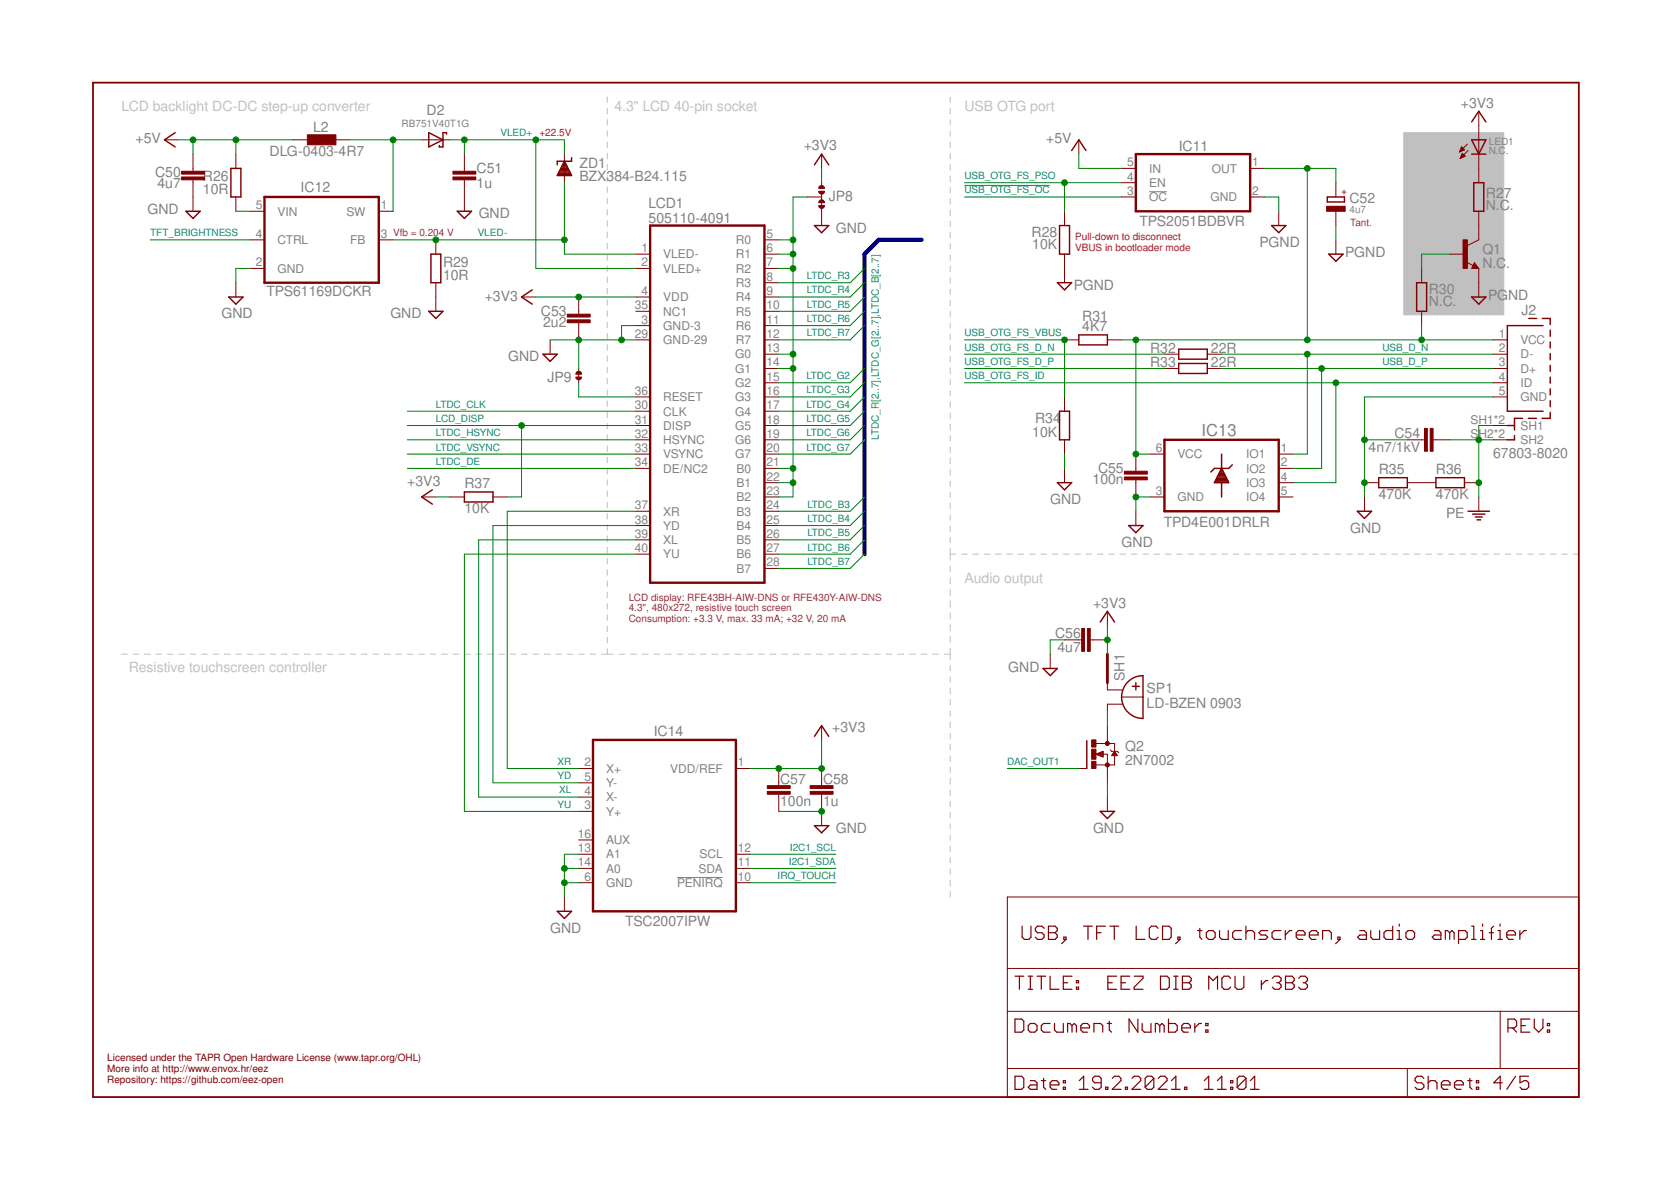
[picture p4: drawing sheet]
<svg xmlns="http://www.w3.org/2000/svg" width="297mm" height="210mm" viewBox="0 0 297 210" stroke-linecap="round" stroke-linejoin="round" font-family="sans-serif">
<defs><g id="words">
<text font-size="2.9" fill="#808080" x="213.6" y="77.5">IC13</text>
<g font-size="2.5" fill="#c0c0c0">
<text x="21.6" y="19.8">LCD backlight DC-DC step-up converter</text>
<text x="109.2" y="19.8">4.3&quot; LCD 40-pin socket</text>
<text x="171.4" y="19.8">USB OTG port</text>
<text x="171.4" y="103.6">Audio output</text>
<text x="22.9" y="119.4">Resistive touchscreen controller</text>
</g>
<g font-size="2.5" fill="#808080">
<text x="55.7" y="23.5">L2</text>
<text x="75.8" y="20.4">D2</text>
<text x="259.7" y="19.1">+3V3</text>
<text x="24.1" y="25.5">+5V</text>
<text x="47.9" y="27.8">DLG-0403-4R7</text>
<text x="103" y="29.9">ZD1</text>
<text x="142.9" y="26.6">+3V3</text>
<text x="186" y="25.5">+5V</text>
<text x="209.5" y="26.8">IC11</text>
<text x="27.6" y="31.5">C50</text>
<text x="28" y="33.4">4u7</text>
<text x="36.1" y="34.5">10R</text>
<text x="36.1" y="32.2">R26</text>
<text x="53.4" y="34.1">IC12</text>
<text x="84.7" y="33.4">1u</text>
<text x="84.7" y="30.8">C51</text>
<text x="103" y="32.1">BZX384-B24.115</text>
<text x="147.3" y="35.6">JP8</text>
<text x="264.1" y="35.1">R2</text>
<text x="267.3" y="35.1">7</text>
<text x="26.2" y="38.1">GND</text>
<text x="85.1" y="38.8">GND</text>
<text x="115.3" y="39.6">505110-4091</text>
<text x="115.3" y="37">LCD1</text>
<text x="148.6" y="41.4">GND</text>
<text x="202.6" y="40.1">TPS2051BDBVR</text>
<text x="239.9" y="36.2">C52</text>
<text x="264.1" y="37.3">N.C.</text>
<text x="78.8" y="47.5">R29</text>
<text x="183.4" y="42.1">R28</text>
<text x="183.5" y="44.3">10K</text>
<text x="223.9" y="43.9">PGND</text>
<text x="239.1" y="45.7">PGND</text>
<text x="263.5" y="47.7">N.C</text>
<text x="263.5" y="45.2">Q1</text>
<text x="267.7" y="47.7">.</text>
<text x="47.4" y="52.6">TPS61169DCKR</text>
<text x="78.8" y="49.7">10R</text>
<text x="86.2" y="53.4">+3V3</text>
<text x="190.9" y="51.5">PGND</text>
<text x="254" y="52.3">R30</text>
<text x="264.5" y="53.3">PGND</text>
<text x="39.4" y="56.6">GND</text>
<text x="69.4" y="56.6">GND</text>
<text x="96.1" y="56.2">C53</text>
<text x="96.5" y="58.1">2u2</text>
<text x="192.4" y="58.9">4K7</text>
<text x="192.4" y="57">R31</text>
<text x="254" y="54.4">N.C.</text>
<text x="270.5" y="56">J2</text>
<text x="90.3" y="64.2">GND</text>
<text x="204.5" y="62.7">R32</text>
<text x="204.5" y="65.2">R33</text>
<text x="215.3" y="62.7">22R</text>
<text x="215.3" y="65.2">22R</text>
<text x="97.3" y="67.9">JP9</text>
<text x="183.5" y="77.7">10K</text>
<text x="184" y="75.1">R34</text>
<text x="247.9" y="77.8">C54</text>
<text x="243.3" y="80.3">4n7/1kV</text>
<text x="265.4" y="81.4">67803-8020</text>
<text x="72.4" y="86.4">+3V3</text>
<text x="82.6" y="86.8">R37</text>
<text x="186.7" y="89.6">GND</text>
<text x="194.2" y="86">100n</text>
<text x="195.2" y="84.1">C55</text>
<text x="245.1" y="88.7">470K</text>
<text x="245.1" y="84.3">R35</text>
<text x="255.2" y="88.7">470K</text>
<text x="255.2" y="84.3">R36</text>
<text x="82.6" y="91.3">10K</text>
<text x="206.9" y="93.6">TPD4E001DRLR</text>
<text x="240" y="94.7">GND</text>
<text x="257.1" y="92">PE</text>
<text x="199.4" y="97.2">GND</text>
<text x="187.6" y="113.3">C56</text>
<text x="194.3" y="108">+3V3</text>
<text x="179.2" y="119.4">GND</text>
<text x="188" y="115.9">4u7</text>
<text x="199.9" y="121" transform="rotate(-90 199.9 121)">SH1</text>
<text x="203.8" y="125.8">LD-BZEN 0903</text>
<text x="203.8" y="123.3">SP1</text>
<text x="116.2" y="130.9">IC14</text>
<text x="148" y="130.1">+3V3</text>
<text x="200" y="135.9">2N7002</text>
<text x="200" y="133.4">Q2</text>
<text x="138.7" y="143.2">100n</text>
<text x="138.7" y="139.4">C57</text>
<text x="146.3" y="143.2">1u</text>
<text x="146.3" y="139.4">C58</text>
<text x="148.6" y="148">GND</text>
<text x="194.3" y="148">GND</text>
<text x="97.8" y="165.8">GND</text>
<text x="111.1" y="164.5">TSC2007IPW</text>
</g>
<g font-size="2.1" fill="#808080">
<text x="200.4" y="29.6">5</text>
<text x="222.6" y="29.6">1</text>
<text x="200.4" y="32.1">4</text>
<text x="200.4" y="34.7">3</text>
<text x="204.3" y="33.2">EN</text>
<text x="204.3" y="35.8">OC</text>
<text x="204.3" y="30.7">IN</text>
<text x="215.2" y="35.8">GND</text>
<text x="215.4" y="30.7">OUT</text>
<text x="222.6" y="34.7">2</text>
<text x="45.5" y="37.2">5</text>
<text x="49.3" y="38.3">VIN</text>
<text x="61.6" y="38.3">SW</text>
<text x="67.7" y="37.2">1</text>
<text x="45.5" y="47.3">2</text>
<text x="45.5" y="42.3">4</text>
<text x="49.3" y="43.4">CTRL</text>
<text x="62.3" y="43.4">FB</text>
<text x="67.7" y="42.3">3</text>
<text x="114" y="47.3">2</text>
<text x="114" y="44.8">1</text>
<text x="117.9" y="45.9">VLED-</text>
<text x="130.8" y="43.4">R0</text>
<text x="130.8" y="45.9">R1</text>
<text x="136.2" y="42.3">5</text>
<text x="136.2" y="44.8">6</text>
<text x="136.2" y="47.3">7</text>
<text x="49.3" y="48.5">GND</text>
<text x="114" y="52.4">4</text>
<text x="117.9" y="48.5">VLED+</text>
<text x="117.9" y="53.5">VDD</text>
<text x="130.8" y="48.5">R2</text>
<text x="130.8" y="51">R3</text>
<text x="130.8" y="53.5">R4</text>
<text x="136.2" y="49.9">8</text>
<text x="136.2" y="52.4">9</text>
<text x="112.8" y="55">35</text>
<text x="114" y="57.5">3</text>
<text x="117.9" y="56.1">NC1</text>
<text x="117.9" y="58.6">GND-3</text>
<text x="130.8" y="56.1">R5</text>
<text x="130.8" y="58.6">R6</text>
<text x="136.2" y="55">10</text>
<text x="136.2" y="57.5">11</text>
<text x="112.8" y="60">29</text>
<text x="117.9" y="61.2">GND-29</text>
<text x="130.7" y="63.7">G0</text>
<text x="130.8" y="61.2">R7</text>
<text x="136.2" y="60">12</text>
<text x="136.2" y="62.6">13</text>
<text x="136.2" y="65.1">14</text>
<text x="266.4" y="65.1">3</text>
<text x="266.4" y="62.6">2</text>
<text x="266.4" y="60">1</text>
<text x="270.3" y="63.7">D-</text>
<text x="270.3" y="61.2">VCC</text>
<text x="112.8" y="70.2">36</text>
<text x="117.9" y="71.3">RESET</text>
<text x="130.7" y="66.2">G1</text>
<text x="130.7" y="68.8">G2</text>
<text x="130.7" y="71.3">G3</text>
<text x="136.2" y="67.7">15</text>
<text x="136.2" y="70.2">16</text>
<text x="266.4" y="70.2">5</text>
<text x="266.4" y="67.7">4</text>
<text x="270.3" y="71.3">GND</text>
<text x="270.3" y="68.8">ID</text>
<text x="270.3" y="66.2">D+</text>
<text x="112.8" y="72.7">30</text>
<text x="112.8" y="75.3">31</text>
<text x="112.8" y="77.8">32</text>
<text x="117.9" y="73.9">CLK</text>
<text x="117.9" y="76.4">DISP</text>
<text x="130.7" y="73.9">G4</text>
<text x="130.7" y="76.4">G5</text>
<text x="136.2" y="72.7">17</text>
<text x="136.2" y="75.3">18</text>
<text x="136.2" y="77.8">19</text>
<text x="261.4" y="75.3">SH1*2</text>
<text x="261.4" y="77.8">SH2*2</text>
<text x="270.3" y="76.4">SH1</text>
<text x="112.8" y="82.9">34</text>
<text x="112.8" y="80.4">33</text>
<text x="117.9" y="78.9">HSYNC</text>
<text x="117.9" y="81.5">VSYNC</text>
<text x="130.7" y="78.9">G6</text>
<text x="130.7" y="81.5">G7</text>
<text x="136.2" y="80.4">20</text>
<text x="136.2" y="82.9">21</text>
<text x="205.5" y="80.4">6</text>
<text x="209.3" y="81.5">VCC</text>
<text x="221.5" y="81.5">IO1</text>
<text x="227.7" y="80.4">1</text>
<text x="227.7" y="82.9">2</text>
<text x="270.3" y="78.9">SH2</text>
<text x="117.9" y="84">DE/NC2</text>
<text x="130.9" y="84">B0</text>
<text x="130.9" y="86.6">B1</text>
<text x="130.9" y="89.1">B2</text>
<text x="136.2" y="85.4">22</text>
<text x="136.2" y="88">23</text>
<text x="205.5" y="88">3</text>
<text x="209.3" y="89.1">GND</text>
<text x="221.5" y="84">IO2</text>
<text x="221.5" y="86.6">IO3</text>
<text x="221.5" y="89.1">IO4</text>
<text x="227.7" y="85.4">4</text>
<text x="227.7" y="88">5</text>
<text x="112.8" y="90.5">37</text>
<text x="112.8" y="93.1">38</text>
<text x="112.8" y="95.6">39</text>
<text x="117.9" y="91.6">XR</text>
<text x="117.9" y="94.2">YD</text>
<text x="130.9" y="91.6">B3</text>
<text x="130.9" y="94.2">B4</text>
<text x="136.2" y="90.5">24</text>
<text x="136.2" y="93.1">25</text>
<text x="136.2" y="95.6">26</text>
<text x="112.8" y="98.1">40</text>
<text x="117.9" y="96.7">XL</text>
<text x="117.9" y="99.3">YU</text>
<text x="130.9" y="96.7">B5</text>
<text x="130.9" y="99.3">B6</text>
<text x="130.9" y="101.8">B7</text>
<text x="136.2" y="98.1">27</text>
<text x="136.2" y="100.7">28</text>
<text x="103.9" y="136.2">2</text>
<text x="107.8" y="137.3">X+</text>
<text x="119.1" y="137.3">VDD/REF</text>
<text x="131.2" y="136.2">1</text>
<text x="103.9" y="138.8">5</text>
<text x="103.9" y="141.3">4</text>
<text x="103.9" y="143.8">3</text>
<text x="107.8" y="139.9">Y-</text>
<text x="107.8" y="142.4">X-</text>
<text x="102.7" y="148.9">16</text>
<text x="107.8" y="145">Y+</text>
<text x="102.7" y="154">14</text>
<text x="102.7" y="151.5">13</text>
<text x="107.8" y="155.1">A0</text>
<text x="107.8" y="152.6">A1</text>
<text x="107.8" y="150">AUX</text>
<text x="124.2" y="155.1">SDA</text>
<text x="124.3" y="152.6">SCL</text>
<text x="131.2" y="154">11</text>
<text x="131.2" y="151.5">12</text>
<text x="103.9" y="156.5">6</text>
<text x="107.8" y="157.7">GND</text>
<text x="120.4" y="157.7">PENIRQ</text>
<text x="131.2" y="156.5">10</text>
</g>
<g font-size="1.8" fill="#808080">
<text x="71.4" y="22.6">RB751V40T1G</text>
<text x="264.6" y="27.4">N.C</text>
<text x="264.6" y="25.7">LED1</text>
<text x="267.7" y="27.4">.</text>
<text x="239.9" y="37.8">4u7</text>
</g>
<g font-size="1.8" fill="#008080">
<text x="89" y="24.2">VLED+</text>
<text x="171.4" y="34.4">USB_OTG_FS_OC</text>
<text x="171.4" y="31.8">USB_OTG_FS_PSO</text>
<text x="26.7" y="42">TFT_BRIGHTNESS</text>
<text x="84.9" y="42">VLED-</text>
<text x="143.4" y="52.1">LTDC_R4</text>
<text x="143.4" y="49.6">LTDC_R3</text>
<text x="143.4" y="59.8">LTDC_R7</text>
<text x="143.4" y="57.2">LTDC_R6</text>
<text x="143.4" y="54.7">LTDC_R5</text>
<text x="171.4" y="59.8">USB_OTG_FS_VBUS</text>
<text x="171.4" y="62.3">USB_OTG_FS_D_N</text>
<text x="171.4" y="64.8">USB_OTG_FS_D_P</text>
<text x="245.7" y="64.8">USB_D_P</text>
<text x="245.7" y="62.3">USB_D_N</text>
<text x="143.3" y="67.4">LTDC_G2</text>
<text x="143.3" y="69.9">LTDC_G3</text>
<text x="171.4" y="67.4">USB_OTG_FS_ID</text>
<text x="77.5" y="72.5">LTDC_CLK</text>
<text x="77.5" y="77.5">LTDC_HSYNC</text>
<text x="77.5" y="75">LCD_DISP</text>
<text x="143.3" y="72.5">LTDC_G4</text>
<text x="143.3" y="75">LTDC_G5</text>
<text x="143.3" y="77.5">LTDC_G6</text>
<text x="77.5" y="80.1">LTDC_VSYNC</text>
<text x="77.5" y="82.6">LTDC_DE</text>
<text x="143.3" y="80.1">LTDC_G7</text>
<text x="156.2" y="78.2" transform="rotate(-90 156.2 78.2)">LTDC_R[2..7],LTDC_G[2..7],LTDC_B[2..7]</text>
<text x="143.5" y="95.3">LTDC_B5</text>
<text x="143.5" y="92.8">LTDC_B4</text>
<text x="143.5" y="90.2">LTDC_B3</text>
<text x="143.5" y="100.4">LTDC_B7</text>
<text x="143.5" y="97.9">LTDC_B6</text>
<text x="99.1" y="135.9">XR</text>
<text x="179.1" y="135.9">DAC_OUT1</text>
<text x="99.1" y="138.5">YD</text>
<text x="99.1" y="143.6">YU</text>
<text x="99.4" y="141">XL</text>
<text x="140.2" y="153.7">I2C1_SDA</text>
<text x="140.4" y="151.2">I2C1_SCL</text>
<text x="138.2" y="156.3">IRQ_TOUCH</text>
</g>
<g font-size="1.8" fill="#f00">
<text x="95.9" y="24.2">+22.5V</text>
<text x="191.1" y="42.6">Pull-down to disconnect</text>
<text x="191.1" y="44.5">VBUS in bootloader mode</text>
</g>
<g font-size="1.8" fill="#800000">
<text x="239.3" y="34.6" transform="rotate(-90 239.3 34.6)">+</text>
<text x="19.1" y="188.6">Licensed under the TAPR Open Hardware License (www.tapr.org/OHL)</text>
<text x="19.1" y="190.5">More info at http://www.envox.hr/eez</text>
<text x="19.1" y="192.4">Repository: https://github.com/eez-open</text>
</g>
<g font-size="1.8" fill="#800080">
<text x="69.9" y="42">Vfb = 0.204 V</text>
<text x="240" y="40.1">Tant.</text>
<text x="111.8" y="106.7">LCD display: RFE43BH-AIW-DNS or RFE430Y-AIW-DNS</text>
<text x="111.8" y="110.6">Consumption: +3.3 V, max. 33 mA; +32 V, 20 mA</text>
<text x="111.8" y="108.6">4.3&quot;, 480x272, resistive touch screen</text>
</g>
</g></defs>
<g fill="none" stroke="#c0c0c0" stroke-width=".18">
<path d="M107.9 17.2v1M107.9 19.2v1M168.9 17.2v1M168.9 19.2v1M107.9 21.2v1M107.9 23.2v1M107.9 25.2v1M107.9 27.2v1M107.9 29.2v1M107.9 31.2v1M107.9 33.2v1M107.9 35.2v1"/>
<path d="M107.9 37.2v1M107.9 39.2v1M168.9 21.3v.9M168.9 23.2v1.1M168.9 25.3v1M168.9 27.3v1M168.9 29.3v1M168.9 31.3v1M168.9 33.3v1M168.9 35.3v1M168.9 37.3v1M168.9 39.3v1"/>
<path d="M107.9 41.2v1M107.9 43.2v1M107.9 45.2v1M107.9 47.2v1M107.9 49.2v1M107.9 51.2v1M107.9 53.3v1M107.9 55.2v1M107.9 57.3v1M107.9 59.2v1M168.9 41.3v1M168.9 43.3v1"/>
<path d="M168.9 45.3v1M168.9 47.3v1M168.9 49.3v1M168.9 51.4v.9M168.9 53.3v1.1M168.9 55.4v1M168.9 57.4v1M168.9 59.4v1M107.9 61.3v1M107.9 63.2v1M107.9 65.3v1M107.9 67.2v1"/>
<path d="M107.9 69.3v1M107.9 71.2v1M107.9 73.3v1M107.9 75.2v1.1M107.9 77.3v1M107.9 79.2v1.1M168.9 61.4v1M168.9 63.4v1M168.9 65.4v1M168.9 67.4v1M168.9 69.4v1M168.9 71.4v1"/>
<path d="M168.9 73.4v1M168.9 75.4v1M168.9 77.4v1M168.9 79.4v1M107.9 81.3v1M107.9 83.2v1.1M107.9 85.3v1M107.9 87.2v1.1M107.9 89.3v1M107.9 91.2v1.1M107.9 93.3v1M107.9 95.2v1.1"/>
<path d="M107.9 97.3v1M107.9 99.3v1M168.9 81.4v1M168.9 83.4v1.1M168.9 85.4v1M168.9 87.5v1M168.9 89.5v1M168.9 91.5v1M168.9 93.5v1M168.9 95.5v1M168.9 97.5v2.1M168.9 98.5h1"/>
<path d="M170.9 98.5h1M172.9 98.5h1M174.9 98.5h1.1M177 98.5h1M179 98.5h1M181 98.5h1M183 98.5h1M185 98.5h1M187 98.5h1M189 98.5h1.1M191.1 98.5h1M193.1 98.5h1"/>
<path d="M195.1 98.5h1M197.1 98.5h1M199.1 98.5h1M201.1 98.5h1M203.1 98.5h1.1M205.1 98.5h1.1M207.2 98.5h1M209.2 98.5h1M211.2 98.5h1M213.2 98.5h1M215.2 98.5h1M217.2 98.5h1"/>
<path d="M219.2 98.5h1M221.3 98.5h1M223.3 98.5h1M225.3 98.5h1M227.3 98.5h1M229.3 98.5h1M231.3 98.5h1M233.3 98.5h1M235.3 98.5h1M237.4 98.5h1M239.4 98.5h1M241.4 98.5h1"/>
<path d="M243.4 98.5h1M245.4 98.5h1M247.4 98.5h1M249.4 98.5h1M251.4 98.5h1.1M253.4 98.5h1.1M255.5 98.5h1M257.5 98.5h1M259.5 98.5h1M261.5 98.5h1M263.5 98.5h1M265.5 98.5h1.1"/>
<path d="M267.5 98.5h1.1M269.6 98.5h1M271.6 98.5h1M273.6 98.5h1M275.6 98.5h1M277.6 98.5h1M279.6 98.5h1M21.6 116.3h1M23.6 116.3h1.1M25.7 116.3h1M27.7 116.3h1M29.7 116.3h1.1"/>
<path d="M31.8 116.3h1M33.8 116.3h1M35.8 116.3h1.1M37.9 116.3h1M39.9 116.3h1M41.9 116.3h1M44 116.3h1M46 116.3h1M48 116.3h1M50 116.3h1.1M52.1 116.3h1M54.1 116.3h1"/>
<path d="M56.1 116.3h1.1M58.2 116.3h1M60.2 116.3h1M62.2 116.3h1.1M64.3 116.3h1M66.3 116.3h1M68.3 116.3h1.1M70.4 116.3h1M72.4 116.3h1M74.4 116.3h1.1M76.5 116.3h1M78.5 116.3h1"/>
<path d="M80.5 116.3h1.1M82.5 116.3h1.1M84.6 116.3h1M86.6 116.3h1.1M88.6 116.3h1.1M90.7 116.3h1M92.7 116.3h1M94.7 116.3h1.1M96.8 116.3h1M98.8 116.3h1M100.8 116.3h1.1M102.9 116.3h1"/>
<path d="M104.9 116.3h1M106.9 116.3h2.1M107.9 101.3v1M107.9 103.3v1M107.9 105.3v1M107.9 107.3v1M107.9 109.3v1M107.9 111.3v1M107.9 113.3v1M107.9 115.3v1M110 116.3h1.1M112.1 116.3h1.1"/>
<path d="M114.2 116.3h1M116.2 116.3h1.1M118.3 116.3h1M120.4 116.3h1M122.4 116.3h1.1M124.5 116.3h1M126.5 116.3h1.1M128.6 116.3h1.1M130.7 116.3h1M132.7 116.3h1.1M134.8 116.3h1.1M136.9 116.3h1"/>
<path d="M138.9 116.3h1.1M141 116.3h1M143.1 116.3h1M145.1 116.3h1.1M147.2 116.3h1.1M149.2 116.3h1.1M151.3 116.3h1.1M153.4 116.3h1.1M155.4 116.3h1.1M157.5 116.3h1.1M159.6 116.3h1.1M161.6 116.3h1.1"/>
<path d="M163.7 116.3h1.1M165.8 116.3h1M167.8 116.3h1.1M168.9 100.6v1.1M168.9 102.7v1.1M168.9 104.8v1M168.9 106.8v1.1M168.9 108.9v1.1M168.9 111v1.1M168.9 113.1v1.1M168.9 115.2v2.1M168.9 118.3v1"/>
<path d="M168.9 120.3v1M168.9 122.3v1M168.9 124.3v1M168.9 126.3v1M168.9 128.3v1M168.9 130.3v1M168.9 132.3v1M168.9 134.3v1M168.9 136.3v1.1M168.9 138.3v1.1M168.9 140.4v1M168.9 142.4v1"/>
<path d="M168.9 144.4v1M168.9 146.4v1M168.9 148.4v1M168.9 150.4v1M168.9 152.4v1M168.9 154.4v1M168.9 156.4v1M168.9 158.4v1"/>
</g>
<path d="M249.5 23.6h17.8v32.4h-17.8z" fill="#c0c0c0" stroke="#c0c0c0" stroke-width=".18"/>
<path d="M204.3 34.1h3.2M120.4 156h8.1" fill="none" stroke="#808080" stroke-width=".18"/>
<g fill="none" stroke="#800000" stroke-width=".21">
<path d="M180.4 173.5h1.6M181.2 173.5v2.3M181.7 164.6v2l.4 .4h.8l.4-.4v-2M182.8 173.5h.8M182.8 175.8h.8M183.2 173.5v2.3M184.3 173.5h1.6M185.1 173.5v2.3M185.6 165l-.4-.4h-.8l-.4 .4v.4l.4 .4h.8l.4 .4v.4l-.4 .4h-.8l-.4-.4M186.4 164.6h1.2l.3 .4v.4l-.3 .4 .3 .4v.4l-.3 .4h-1.2zM186.4 165.8h1.2M186.7 173.5v2.3h1.5"/>
<path d="M189 174.7h.8M189.1 166.6h.4v.4h-.4zM189.5 167l-.8 .7M190.6 173.5h-1.6v2.3h1.6M191.3 175.5h.4v.3h-.4zM191.3 174.3h.4v.4h-.4zM192.6 164.6h1.6M193.4 164.6v2.4M194.9 165.8h.8M196.5 164.6h-1.6v2.4M196.9 174.7h.8M197.3 164.6h1.6"/>
<path d="M198.1 164.6v2.4M198.5 173.5h-1.6v2.3h1.6M199.3 174.7h.8M200.8 173.5h-1.5v2.3h1.5M201.6 173.5h1.6v.4l-1.6 1.6v.3h1.6M202 164.6v2.4h1.5M205.9 165l-.4-.4h-.8l-.4 .4v1.6l.4 .4h.8l.4-.4M206.3 173.5h1.2l.4 .4v1.6l-.4 .3h-1.2zM206.7 164.6h1.1l.4 .4v1.6l-.4 .4h-1.1zM208.6 173.5h.8M208.6 175.8h.8M209 173.5v2.3"/>
<path d="M209.4 166.6h.4v.4h-.4zM209.8 167l-.8 .7M210.2 173.5h1.2l.4 .4v.4l-.4 .4 .4 .4v.4l-.4 .3h-1.2zM210.2 174.7h1.2M212.9 165.4h.8M213.3 165v1.6l.4 .4M214.4 165.8l.4-.4h.8l.4 .4v.8l-.4 .4h-.8l-.4-.4zM214.9 175.8v-2.3l.7 .8 .8-.8v2.3M216.8 165.4v1.2l.4 .4h1.1v-1.6M218.8 173.9l-.4-.4h-.8l-.4 .4v1.6l.4 .3h.8l.4-.3M219.5 173.5v2l.4 .3h.8l.4-.3v-2M220.7 165.4h-1.2l-.4 .4v.8l.4 .4h1.2"/>
<path d="M221.5 165.8l.3-.4h.8l.4 .4v1.2M221.5 164.6v2.4M224.2 174.3v1.5M225.4 165.4h-1.2l-.4 .4 .4 .4h.8l.4 .4-.4 .4h-1.2M225.4 174.3h-.4l-.8 .8M226.2 173.9l.4-.4h.7l.4 .4v.4l-.4 .4M226.9 174.7h.4M227.3 174.7l.4 .4v.4l-.4 .3h-.7l-.4-.3M227.7 165.4h-1.2l-.4 .4v.8l.4 .4h1.2M228.5 165.4v1.6M228.5 173.5h1.2l.4 .4v.4l-.4 .4 .4 .4v.4l-.4 .3h-1.2zM228.5 174.7h1.2"/>
<path d="M229.6 165.4h-.3l-.8 .8M230.4 166.2h1.6v-.4l-.4-.4h-.8l-.4 .4v.8l.4 .4h.8M230.8 173.9l.4-.4h.8l.4 .4v.4l-.4 .4M231.6 174.7h.4M232 174.7l.4 .4v.4l-.4 .3h-.8l-.4-.3M232.7 166.2h1.6v-.4l-.4-.4h-.7l-.5 .4v.8l.5 .4h.7M235.1 167v-1.6h1.2l.4 .4v1.2M237.8 166.6h.4v.4h-.4zM238.2 167l-.8 .7M241.7 165.4h.8l.4 .4v1.2h-1.2l-.4-.4 .4-.4h1.2M243.7 165.4v1.2l.4 .4h1.1v-1.6M247.6 164.6v2.4h-1.2l-.4-.4v-.8l.4-.4h1.2"/>
<path d="M248.3 167h.8M248.3 165.4h.4v1.6M248.7 164.2v.4M249.9 165.8l.4-.4h.8l.4 .4v.8l-.4 .4h-.8l-.4-.4zM255 165.4h.8l.3 .4v1.2h-1.1l-.4-.4 .4-.4h1.1M257.7 165.8l-.4-.4h-.4v1.6M257.7 165.8v1.2M257.7 165.8l.4-.4 .4 .4v1.2M259.3 167h1.1l.4-.4v-.8l-.4-.4h-1.1v2.3M261.6 167h.8M261.6 164.6h.4v2.4M263.2 167h.7"/>
<path d="M263.2 165.4h.3v1.6M263.5 164.2v.4M264.7 165.8h.8M265.5 164.6l-.4 .4v2M266.3 167h.8M266.3 165.4h.4v1.6M266.7 164.2v.4M267.8 166.2h1.6v-.4l-.4-.4h-.8l-.4 .4v.8l.4 .4h.8M270.2 165.4v1.6M271.3 165.4h-.3l-.8 .8M180.4 181.1h1.2l.4 .4v1.6l-.4 .4h-1.2zM180.4 191.3h1.2l.4 .4v1.5l-.4 .4h-1.2z"/>
<path d="M182.8 182.3l.4-.4h.7l.4 .4v.8l-.4 .4h-.7l-.4-.4zM183.2 192.1h.7l.4 .3v1.2h-1.1l-.4-.4 .4-.4h1.1M185.1 192.1h.8M185.5 191.7v1.5l.4 .4M186.7 192.8h1.5v-.4l-.4-.3h-.8l-.3 .3v.8l.3 .4h.8M186.7 181.9h-1.2l-.4 .4v.8l.4 .4h1.2M187.5 181.9v1.2l.3 .4h1.2v-1.6M189 193.2h.4v.4h-.4zM189 192.1h.4v.3h-.4zM190.6 182.3l-.4-.4h-.4v1.6M190.6 182.3l.4-.4 .3 .4v1.2M190.6 182.3v1.2"/>
<path d="M191.9 193.6h1.5M191.9 192.1l.7-.8v2.3M192.1 182.7h1.6v-.4l-.4-.4h-.8l-.4 .4v.8l.4 .4h.8M194.5 183.5v-1.6h1.1l.4 .4v1.2M195.7 192.4h-1.1l-.4-.3v-.4l.4-.4h.8l.3 .4v1.5l-.3 .4h-.8l-.4-.4M196.5 193.2h.4v.4h-.4zM196.8 181.9h.8M197.2 181.5v1.6l.4 .4M197.7 191.7l.4-.4h.8l.4 .4v.4l-1.6 1.5h1.6M200 193.2h.4v.4h-.4zM201.2 191.7l.4-.4h.8l.4 .4v.4l-1.6 1.5h1.6M202.3 181.1v2.4l-1.6-2.4v2.4"/>
<path d="M203 181.9v1.2l.4 .4h1.2v-1.6M205.1 191.7v1.5l-.4 .4h-.8l-.3-.4M205.1 191.7l-.4-.4h-.8l-.3 .4v1.5M205.1 191.7l-1.5 1.5M205.9 191.7l.4-.4h.8l.4 .4v.4l-1.6 1.5h1.6M206.2 182.3l-.4-.4h-.4v1.6M206.2 182.3v1.2M206.2 182.3l.3-.4 .4 .4v1.2M207.7 181.1v2.4h1.2l.4-.4v-.8l-.4-.4h-1.2M208.2 193.6h1.6M208.2 192.1l.8-.8v2.3M210.1 182.7h1.5v-.4l-.4-.4h-.8l-.3 .4v.8l.3 .4h.8"/>
<path d="M210.6 193.2h.4v.4h-.4zM212.4 181.9v1.6M213.6 181.9h-.4l-.8 .8M214.1 193.6h1.5M214.1 192.1l.8-.8v2.3M214.3 183.1h.4v.4h-.4zM214.3 181.9h.4v.4h-.4zM216.4 193.6h1.6M216.4 192.1l.8-.8v2.3M218.8 192.1h.3v.3h-.3zM218.8 193.2h.3v.4h-.3zM221.5 191.7v1.5l-.4 .4h-.8l-.4-.4"/>
<path d="M221.5 191.7l-.4-.4h-.8l-.4 .4v1.5M221.5 191.7l-1.6 1.5M222.3 193.6h1.5M222.3 192.1l.7-.8v2.3M253.1 191.7l-.4-.4h-.8l-.4 .4v.4l.4 .3h.8l.4 .4v.4l-.4 .4h-.8l-.4-.4M253.9 192.4l.4-.3h.8l.3 .3v1.2M253.9 191.3v2.3M256.2 192.8h1.6v-.4l-.4-.3h-.8l-.4 .3v.8l.4 .4h.8M258.6 192.8h1.5v-.4l-.4-.3h-.7l-.4 .3v.8l.4 .4h.7M260.9 192.1h.8M261.3 191.7v1.5l.4 .4M262.4 193.2h.4v.4h-.4z"/>
<path d="M262.4 192.1h.4v.3h-.4zM267.1 192.4h-1.6l1.2-1.1v2.3M268.1 182.7h1.1l.4-.4v-.8l-.4-.4h-1.1v2.4M268.8 182.7l.8 .8M269.4 191.3l-1.6 2.3M270.4 182.3h.8M271.7 191.3h-1.5v1.1l.8-.3h.4l.3 .3v.8l-.3 .4h-.8l-.4-.4M271.9 181.1h-1.5v2.4h1.5M272.7 181.1v1.6l.8 .8 .8-.8v-1.6M275.1 183.1h.4v.4h-.4zM275.1 181.9h.4v.4h-.4z"/>
</g>
<path d="M16.5 14.7h264.1v180.3h-264.1z" fill="none" stroke="#800000" stroke-width=".32"/>
<g fill="none" stroke="#800000" stroke-width=".18">
<path d="M262.9 19.8v12.7M29.2 24.8h2.6M34.3 27.4v3M34.3 32v5.5M41.9 27.4v2.5M41.9 35v2.5M44.5 37.5h2.5M52.1 24.8h2.5M59.7 24.8h2.6M67.3 37.5h2.6M75 24.8h5M82.5 27.4v3"/>
<path d="M82.5 32v5.5M100.3 27.4v5.1M143.5 35h2.5M146 27.4v2.5M146 32.5v.7M146 34.2v5.9M189.2 37.5v2.6M191.8 24.8v2.6M199.4 35h2.5M199.4 29.9h2.5M199.4 32.5h2.5M222.2 35h2.6"/>
<path d="M222.2 29.9h2.6M227.3 37.5v2.6M237.5 32.5v2.5M237.5 37.5v2.6M259.5 27h.1M259.5 26.9h.3M259.6 26.7h.5M259.6 26.6h.7M259.6 28.1h.2M259.7 26.5h.5M259.7 27.9h.4M259.7 26.4h.4"/>
<path d="M259.7 27.8h.6M259.8 26.2h.1M259.8 27.7h.6M259.8 26.1l-.4 .9M259.8 26.1l.5 .5-.9 .4M259.8 26.1h.1M259.8 27.6h.5M259.9 27.5h.2M259.9 27.3h.1M259.9 27.3l.6 .5-.9 .4zM260.8 25.6l-1.4 1.4M261 26.8l-1.4 1.4"/>
<path d="M262.9 37.5v5.1l-2.1 1M41.9 50.2v2.6M44.5 47.7h2.5M44.5 42.6h2.5M67.3 42.6h2.6M77.5 42.6v2.6M77.5 50.2v5.1M92.7 52.8h2.5M102.9 52.8v3M102.9 57.4v3M113 47.7h2.6M113 55.3h2.6"/>
<path d="M113 57.9h2.6M113 45.2h2.6M113 52.8h2.6M135.9 47.7h2.5M135.9 42.6h2.5M135.9 55.3h2.5M135.9 57.9h2.5M135.9 45.2h2.5M135.9 52.8h2.5M135.9 50.2h2.5M189.2 45.2v5M237.5 42.6v2.6"/>
<path d="M252.7 47.7v2.5M252.7 55.3v2.6M257.8 45.2h2.5M260.6 46.6l1.3 .6M262.1 46.7l.8 1h-1.3zM262.9 47.7v5.1M97.8 60.4v2.5M102.9 65.5v2.5M113 60.4h2.6M113 70.5h2.6M113 73.1h2.6M113 75.6h2.6"/>
<path d="M113 78.2h2.6M135.9 60.4h2.5M135.9 62.9h2.5M135.9 65.5h2.5M135.9 68h2.5M135.9 70.5h2.5M135.9 73.1h2.5M135.9 75.6h2.5M135.9 78.2h2.5M189.2 60.4h2.6M189.2 70.5v2.6M189.2 78.2v2.5"/>
<path d="M196.8 60.4h2.6M207 62.9h2.5M207 65.5h2.5M214.6 62.9h2.5M214.6 65.5h2.5M250.2 78.2h3M254.7 78.2h3.1M265.4 60.4h2.5M265.4 62.9h2.5M265.4 65.5h2.5M265.4 68h2.5M265.4 70.5h2.5"/>
<path d="M265.4 75.6h2.5M265.4 78.2h2.5M75 88.3h2.5M80 88.3h2.5M87.6 88.3h2.6M113 83.2h2.6M113 80.7h2.6M113 90.9h2.6M113 93.4h2.6M113 95.9h2.6M113 98.5h2.6M135.9 83.2h2.5"/>
<path d="M135.9 80.7h2.5M135.9 85.8h2.5M135.9 88.3h2.5M135.9 90.9h2.5M135.9 93.4h2.5M135.9 95.9h2.5M135.9 98.5h2.5M189.2 83.2v2.6M201.9 80.7v3.1M201.9 85.3v3M201.9 90.9v2.5M204.4 80.7h2.6"/>
<path d="M204.4 88.3h2.6M227.3 83.2h2.5M227.3 80.7h2.5M227.3 85.8h2.5M227.3 88.3h2.5M242.5 85.8h2.6M242.5 88.3v2.6M250.2 85.8h5M260.3 85.8h2.6M262.9 88.3v2.6M135.9 101h2.5M186.7 116.3v2.5"/>
<path d="M189.2 113.7h3.1M193.8 113.7h3M196.8 108.6v2.6M102.9 136.6h2.5M102.9 139.1h2.5M130.8 136.6h2.5M138.4 136.6v3M146 129v2.5M146 136.6v3M191.8 136.6h1.4M194.8 134l1.3-.5v1.1zM194.8 132.1h3.3v3.9h-3.3"/>
<path d="M194.9 134.1h1.2M195 134h1.1M195.2 134.2h.9M195.3 133.8h.8M195.5 134.3h.6M195.6 133.7h.5M195.8 134.4h.3M195.9 133.6h.2M196 134h.8v5.1M196.8 121.3v1.3h2.7M196.8 129v3.1M197.4 133.3l.2 .2h1l.3 .3"/>
<path d="M197.7 134.2h.8M197.7 134.1h.8M197.8 134h.6M197.9 133.8h.4M198 133.7h.2M198.1 133.6h.1M198.1 133.5l.5 .8h-1zM199.4 123.9h3.8M199.5 125.2h-2.7v1.2M100.3 159.4v2.6M102.9 156.9h2.5M102.9 154.3h2.5"/>
<path d="M102.9 151.8h2.5M102.9 141.7h2.5M102.9 144.2h2.5M102.9 149.3h2.5M130.8 156.9h2.5M130.8 154.3h2.5M130.8 151.8h2.5M138.4 141.2v3M146 141.2v5.5M179.1 159.4h101.5v35.6h-101.5zM196.8 141.7v2.5M179.1 179.7h101.5"/>
<path d="M179.1 172.1h101.5M266.7 179.7v10.2M179.1 189.9h101.5M250.2 189.9v5.1"/>
</g>
<g fill="none" stroke="#800000" stroke-width=".25">
<path d="M31.1 23.6l-1.9 1.2 1.9 1.3M33 37.5h2.6l-1.3 1.3zM41 29.9h1.8v5.1h-1.8zM76.2 23.6l2.5 1.2-2.5 1.3zM79.4 23.8v-.2h-.7v2.5h-.6v-.2M81.3 37.5h2.5l-1.3 1.3zM99.2 31h2.3M99.3 30.8h2.1M99.4 30.6h1.9M99.5 30.4h1.7M99.6 30.1h1.5M99.7 29.9h1.3"/>
<path d="M99.8 29.7h1M99.9 29.5h.8M100.1 29.2h.5M100.2 29h.3M100.3 28.8h.1M100.3 28.7l1.3 2.5h-2.5zM101.6 28v.7h-2.5v.6M144.8 29.3l1.2-1.9 1.3 1.9M190.5 26.8l1.3-2 1.2 2M235.9 35h3.1v.9h-3.1zM261.6 24.8h2.5l-1.2 2.6zM261.6 27.4h2.5"/>
<path d="M261.6 21.7l1.3-1.9 1.2 1.9M262 32.5h1.8v5h-1.8zM40.7 52.8h2.5l-1.3 1.3zM76.2 55.3h2.5l-1.2 1.3zM76.6 45.2h1.8v5h-1.8zM94.6 51.5l-1.9 1.3 1.9 1.3M144.8 40.1h2.5l-1.3 1.3zM188 50.2h2.5l-1.3 1.3zM188.3 40.1h1.8v5.1h-1.8zM191.8 59.5h5v1.8h-5zM226 40.1h2.6l-1.3 1.3zM236.2 45.2h2.5l-1.2 1.2z"/>
<path d="M251.8 50.2h1.8v5.1h-1.8zM261.6 52.8h2.5l-1.2 1.3zM262.1 47.2l.1 .3h-.3l.2-.6 .5 .7h-.7M271.8 56.6h1.4M274.2 56.6h1.4v1.1M274.3 57.9h-6.4v15.2h6.4M275.6 58.7v1.1M96.5 62.9h2.6l-1.3 1.3zM188.3 73.1h1.8v5.1h-1.8zM209.5 62.1h5.1v1.7h-5.1zM209.5 64.6h5.1v1.8h-5.1zM267.9 75.6h1.3"/>
<path d="M269.2 77.4v.8h-1.3M270.7 74.4h-1.5v2M271.7 74.4h1.4M275.6 60.8v1M275.6 62.8v1.1M275.6 64.9v1.1M275.6 67v1.1M275.6 69.1v1.1M275.6 71.2v1.1M275.6 73.3v1.1h-1.5M76.9 87.1l-1.9 1.2 1.9 1.3M82.5 87.4h5.1v1.8h-5.1z"/>
<path d="M188 85.8h2.5l-1.3 1.3zM200.6 93.4h2.6l-1.3 1.3zM215.9 85.7h2.5M216.1 85.4h2.1M216.2 85.2h1.9M216.3 85h1.7M216.4 84.8h1.5M216.5 84.6h1.3M216.6 84.3h1.1M216.7 84.1h.9M216.8 83.9h.7M217 83.7h.4"/>
<path d="M217.1 83.4h.2M217.1 83.2l1.3 2.6h-2.5zM217.1 80.7v2.5M217.1 85.8v2.5M219.1 82.6l-.7 .6h-2.5l-.7 .7M241.3 90.9h2.5l-1.3 1.2zM245.1 84.9h5.1v1.8h-5.1zM255.2 84.9h5.1v1.8h-5.1zM261 90.9h3.8M261.8 91.4h2.2M262.3 91.9h1.2M262.6 92.4h.6"/>
<path d="M185.4 118.8h2.6l-1.3 1.3zM195.6 110.6l1.2-2 1.3 2M144.8 130.9l1.2-1.9 1.3 1.9M193.2 131.6v5M200.3 121.4a3.8 3.8 0 0 1 2.9-1.3v7.6a3.8 3.8 0 0 1-3.5-2.2 3.8 3.8 0 0 1 .6-4.1zM201.3 122h1.2M201.9 121.3v1.3M144.8 146.7h2.5l-1.3 1.3zM195.6 144.2h2.5l-1.3 1.3zM99.1 162h2.5l-1.3 1.2z"/>
</g>
<path d="M47 35h20.3v15.2h-20.3zM201.9 27.4h20.3v10.1h-20.3zM115.6 40.1h20.3v63.5h-20.3zM207 78.2h20.3v12.7h-20.3zM105.4 131.5h25.4v30.5h-25.4z" fill="none" stroke="#800000" stroke-width=".42"/>
<g fill="#800000" stroke="#800000" stroke-width=".18">
<path d="M54.6 24h5.1v1.7h-5.1z"/>
<path d="M32.3 31.5h4v.5h-4z"/>
<path d="M32.3 30.4h4v.5h-4z"/>
<path d="M80.5 31.5h4.1v.5h-4.1z"/>
<path d="M80.5 30.4h4.1v.5h-4.1z"/>
<path d="M136.4 139.6h4.1v.5h-4.1z"/>
<path d="M136.4 140.7h4.1v.5h-4.1z"/>
<path d="M144 139.6h4.1v.5h-4.1z"/>
<path d="M144 140.7h4.1v.5h-4.1z"/>
<path d="M100.8 56.9h4.1v.5h-4.1z"/>
<path d="M100.8 55.8h4.1v.5h-4.1z"/>
<path d="M193.3 111.7h.5v4.1h-.5z"/>
<path d="M192.3 111.7h.5v4.1h-.5z"/>
<path d="M199.9 83.8h4v.5h-4z"/>
<path d="M199.9 84.8h4v.5h-4z"/>
<path d="M235.8 36.7h3.3v.8h-3.3z"/>
<path d="M260.1 42.6h.7v5.1h-.7z"/>
<path d="M194.1 135.3h.7v1.3h-.7z"/>
<path d="M194.1 131.5h.7v1.3h-.7z"/>
<path d="M194.1 133.2h.7v1.7h-.7z"/>
<path d="M254.2 76.1h.5v4.1h-.5z"/>
<path d="M253.2 76.1h.5v4.1h-.5z"/>
</g>
<g fill="#800000" stroke="#800000" stroke-width=".18">
<path d="M145.7 33.1l.3-.1a.47 .47 0 0 1 .6 .5h-1.1z" fill-rule="evenodd"/>
<path d="M145.5 34h.5v.5l-.3-.1z" fill-rule="evenodd"/>
<path d="M146 34h.6l-.1 .2-.5 .3z" fill-rule="evenodd"/>
<path d="M145.5 36.5h.5v.5l-.3-.1z" fill-rule="evenodd"/>
<path d="M146 36.5h.6l-.1 .3-.5 .2z" fill-rule="evenodd"/>
<path d="M145.7 35.6l.3-.1a.47 .47 0 0 1 .6 .5h-1.1z" fill-rule="evenodd"/>
<path d="M102.5 66.1l.4-.1v.5h-.5z" fill-rule="evenodd"/>
<path d="M102.9 66l.3 .1 .2 .4h-.5z" fill-rule="evenodd"/>
<path d="M102.4 67h1a.51 .51 0 0 1-.5 .5 .51 .51 0 0 1-.5-.5z" fill-rule="evenodd"/>
<circle cx="196.8" cy="132.1" r=".36"/>
<circle cx="196.8" cy="136" r=".36"/>
</g>
<path d="M196.8 116.3v5" fill="none" stroke="#800000" stroke-width=".51"/>
<path d="M163.8 42.6h-7.6l-2.5 2.6v53.3" fill="none" stroke="#000080" stroke-width=".76"/>
<g fill="none" stroke="#008000" stroke-width=".18">
<path d="M31.8 24.8h20.3M34.3 24.8v2.6M41.9 24.8v2.6M41.9 37.5h2.6M62.3 24.8h12.7M69.9 24.8v12.7M80 24.8h20.3v2.6M82.5 24.8v2.6M95.2 24.8v22.9h17.8M100.3 32.5v12.7h12.7M143.5 35h-2.5v53.3h-2.6M146 29.9v2.6"/>
<path d="M171.4 35h28M171.4 32.5h28M189.2 32.5v5M191.8 27.4v2.5h7.6M224.8 35h2.5v2.5M224.8 29.9h12.7v2.6M232.4 29.9v30.5M26.7 42.6h17.8M44.5 47.7h-2.6v2.5M69.9 42.6h30.4M95.2 52.8h17.8M113 57.9h-2.5v2.5"/>
<path d="M138.4 47.7h2.6M138.4 42.6h2.6M138.4 45.2h2.6M153.7 50.2l-2.6 2.6h-12.7M153.7 55.3l-2.6 2.6h-12.7M153.7 57.9l-2.6 2.5h-12.7M153.7 52.8l-2.6 2.5h-12.7M153.7 47.7l-2.6 2.5h-12.7M237.5 40.1v2.5M252.7 57.9v2.5M257.8 45.2h-5.1v2.5M72.4 75.6h40.6"/>
<path d="M72.4 78.2h40.6M72.4 73.1h40.6M92.7 75.6v12.7h-2.5M97.8 60.4h15.2M102.9 60.4v5.1M102.9 68v2.5h10.1M138.4 62.9h2.6M138.4 65.5h2.6M153.7 73.1l-2.6 2.5h-12.7M153.7 75.6l-2.6 2.6h-12.7M153.7 68l-2.6 2.5h-12.7M153.7 70.5l-2.6 2.6h-12.7"/>
<path d="M153.7 78.2l-2.6 2.5h-12.7M153.7 65.5l-2.6 2.5h-12.7M171.4 60.4h17.8v10.1M171.4 68h94M171.4 62.9h35.6M171.4 65.5h35.6M199.4 60.4h66M201.9 60.4v20.3h2.5M217.1 62.9h48.3M217.1 65.5h48.3M232.4 62.9v17.8h-2.6M234.9 65.5v17.7h-5.1"/>
<path d="M237.5 68v17.8h-7.7M242.5 78.2h7.7M257.8 78.2h7.6M265.4 75.6h-2.5v12.7M265.4 70.5h-22.9v17.8M72.4 80.7h40.6M72.4 83.2h40.6M77.5 88.3h2.5M113 90.9h-22.8v45.7h12.7M113 98.5h-30.5v45.7h20.4M113 93.4h-25.4v45.7h15.3M113 95.9h-27.9v45.8h17.8"/>
<path d="M138.4 83.2h2.6M138.4 85.8h2.6M153.7 88.3l-2.6 2.6h-12.7M153.7 90.9l-2.6 2.5h-12.7M153.7 93.4l-2.6 2.5h-12.7M153.7 95.9l-2.6 2.6h-12.7M153.7 98.5l-2.6 2.5h-12.7M189.2 80.7v2.5M204.4 88.3h-2.5v2.6M189.2 113.7h-2.5v2.6M196.8 111.2v5.1M146 131.5v5.1h-12.7"/>
<path d="M179.1 136.6h12.7M196.8 126.4v2.6M196.8 139.1v2.6M100.3 154.3h2.6M100.3 156.9h2.6M102.9 151.8h-2.6v7.6M133.3 151.8h15.3M133.3 154.3h15.3M133.3 156.9h15.3M138.4 144.2h7.6"/>
</g>
<g fill="#008000" stroke="#008000" stroke-width=".18">
<circle cx="262.9" cy="78.2" r=".51"/>
<circle cx="262.9" cy="85.8" r=".51"/>
<circle cx="138.4" cy="136.6" r=".51"/>
<circle cx="146" cy="136.6" r=".51"/>
<circle cx="102.9" cy="52.8" r=".51"/>
<circle cx="196.8" cy="113.7" r=".51"/>
<circle cx="102.9" cy="60.4" r=".51"/>
<circle cx="110.5" cy="60.4" r=".51"/>
<circle cx="100.3" cy="154.3" r=".51"/>
<circle cx="100.3" cy="156.9" r=".51"/>
<circle cx="146" cy="144.2" r=".51"/>
<circle cx="201.9" cy="88.3" r=".51"/>
<circle cx="242.5" cy="78.2" r=".51"/>
<circle cx="242.5" cy="85.8" r=".51"/>
<circle cx="82.5" cy="24.8" r=".51"/>
<circle cx="95.2" cy="24.8" r=".51"/>
<circle cx="69.9" cy="24.8" r=".51"/>
<circle cx="92.7" cy="75.6" r=".51"/>
<circle cx="77.5" cy="42.6" r=".51"/>
<circle cx="100.3" cy="42.6" r=".51"/>
<circle cx="189.2" cy="60.4" r=".51"/>
<circle cx="237.5" cy="68" r=".51"/>
<circle cx="234.9" cy="65.5" r=".51"/>
<circle cx="232.4" cy="62.9" r=".51"/>
<circle cx="41.9" cy="24.8" r=".51"/>
<circle cx="34.3" cy="24.8" r=".51"/>
<circle cx="189.2" cy="32.5" r=".51"/>
<circle cx="141" cy="42.6" r=".51"/>
<circle cx="141" cy="45.2" r=".51"/>
<circle cx="141" cy="62.9" r=".51"/>
<circle cx="141" cy="65.5" r=".51"/>
<circle cx="141" cy="83.2" r=".51"/>
<circle cx="141" cy="85.8" r=".51"/>
<circle cx="141" cy="47.7" r=".51"/>
<circle cx="232.4" cy="60.4" r=".51"/>
<circle cx="232.4" cy="29.9" r=".51"/>
<circle cx="252.7" cy="60.4" r=".51"/>
<circle cx="201.9" cy="60.4" r=".51"/>
<circle cx="201.9" cy="80.7" r=".51"/>
</g>
<path d="M171.4 33h15.2" fill="none" stroke="#008080" stroke-width=".18"/>
<use href="#words"/>
</svg>
